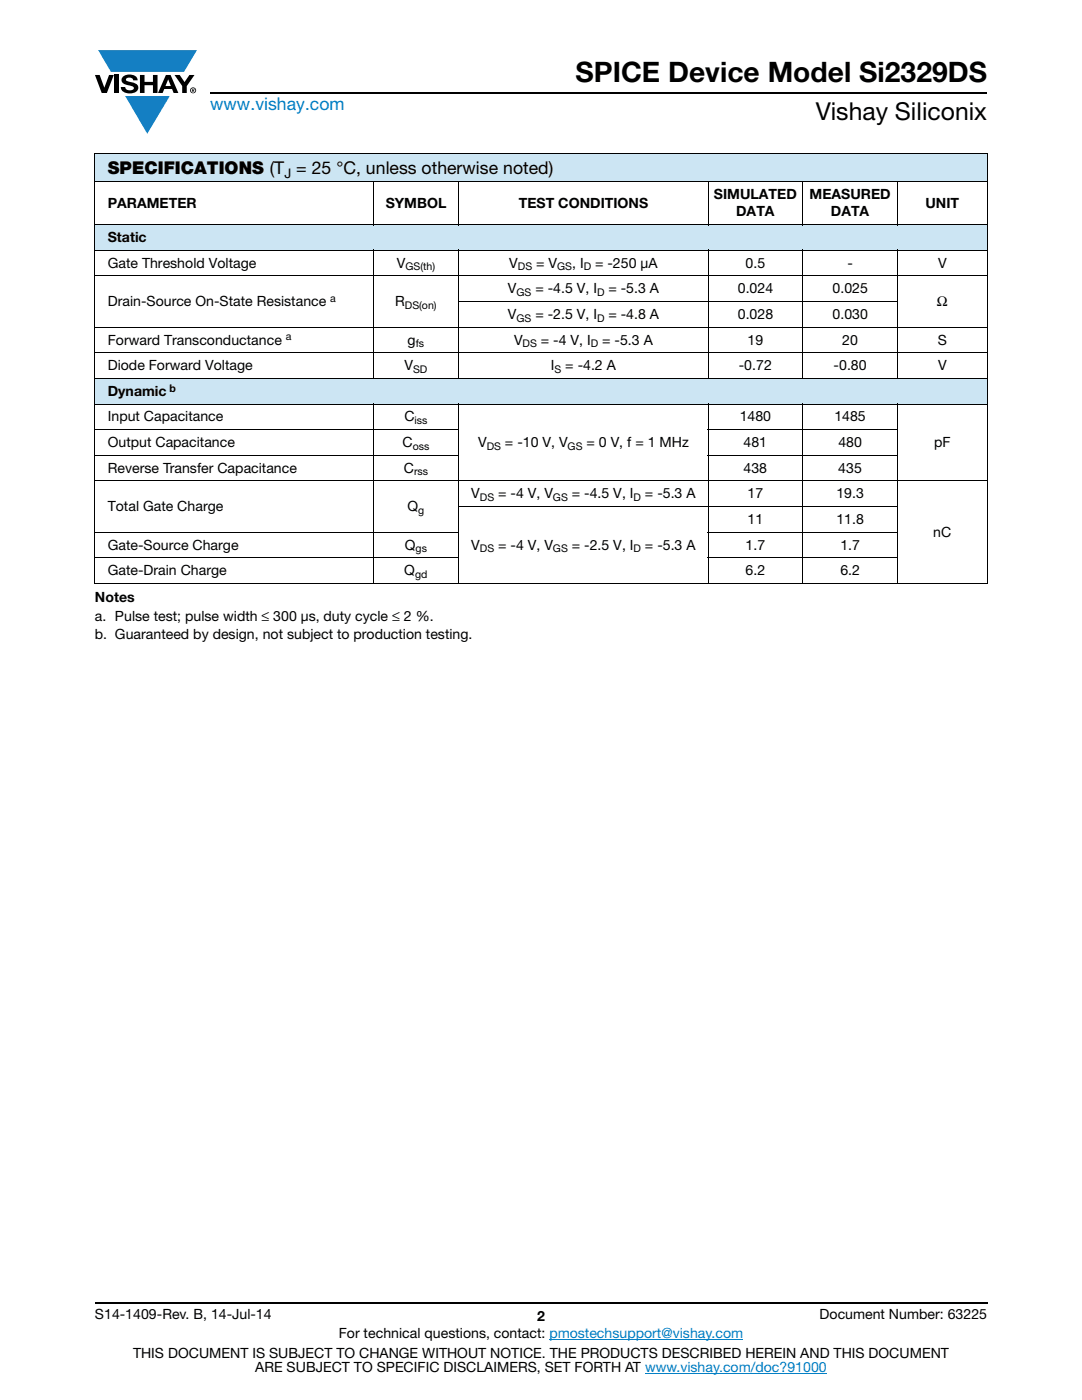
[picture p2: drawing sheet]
<svg xmlns="http://www.w3.org/2000/svg" width="216mm" height="279mm" viewBox="0 0 216 279" stroke-linecap="round" stroke-linejoin="round" font-family="sans-serif">
<defs><g id="words">
<text font-size="5.6" x="114.8" y="16.4">SPICE Device Model Si2329DS</text>
<text font-size="4.9" x="162.8" y="24">Vishay Siliconix</text>
<text font-size="3.5" fill="#007ec4" x="42" y="21.9">www.vishay.com</text>
<text font-size="3.5" x="21.5" y="34.8">SPECIFICATIONS (T = 25 °C, unless otherwise noted)</text>
<g font-size="2.8">
<text x="21.5" y="41.4">PARAMETER</text>
<text x="77" y="41.4">SYMBOL</text>
<text x="103.5" y="41.4">TEST CONDITIONS</text>
<text x="142.5" y="39.7">SIMULATED</text>
<text x="161.5" y="39.7">MEASURED</text>
<text x="184.7" y="41.4">UNIT</text>
<text x="146.9" y="43.2">DATA</text>
<text x="165.8" y="43.2">DATA</text>
<text x="21.5" y="48.3">Static</text>
<text x="21.5" y="53.4">Gate Threshold Voltage</text>
<text x="79.2" y="53.4">V</text>
<text x="101.6" y="53.4">V</text>
<text x="107" y="53.4">= V</text>
<text x="114.2" y="53.4">, I</text>
<text x="118.7" y="53.4">= -250 μA</text>
<text x="148.8" y="53.4">0.5</text>
<text x="169.1" y="53.4">-</text>
<text x="187.2" y="53.4">V</text>
<text x="101.3" y="58.5">V</text>
<text x="106.8" y="58.5">= -4.5 V, I</text>
<text x="121.4" y="58.5">= -5.3 A</text>
<text x="147.2" y="58.5">0.024</text>
<text x="166.1" y="58.5">0.025</text>
<text x="21.5" y="61.1">Drain-Source On-State Resistance</text>
<text x="78.9" y="61.1">R</text>
<text x="101.3" y="63.7">V</text>
<text x="106.8" y="63.7">= -2.5 V, I</text>
<text x="121.4" y="63.7">= -4.8 A</text>
<text x="147.2" y="63.7">0.028</text>
<text x="166.1" y="63.7">0.030</text>
<text x="186.9" y="61.1">Ω</text>
<text x="21.5" y="68.8">Forward Transconductance</text>
<text x="81.3" y="68.8">g</text>
<text x="102.6" y="68.8">V</text>
<text x="107.9" y="68.8">= -4 V, I</text>
<text x="120.2" y="68.8">= -5.3 A</text>
<text x="149.2" y="68.8">19</text>
<text x="168.1" y="68.8">20</text>
<text x="187.1" y="68.8">S</text>
<text x="21.5" y="73.9">Diode Forward Voltage</text>
<text x="80.7" y="73.9">V</text>
<text x="109.9" y="73.9">I</text>
<text x="112.8" y="73.9">= -4.2 A</text>
<text x="147.4" y="73.9">-0.72</text>
<text x="166.3" y="73.9">-0.80</text>
<text x="187.2" y="73.9">V</text>
<text x="21.5" y="79">Dynamic</text>
<text x="21.5" y="84.1">Input Capacitance</text>
<text x="21.5" y="89.2">Output Capacitance</text>
<text x="80.3" y="89.2">C</text>
<text x="80.7" y="84.1">C</text>
<text x="95.4" y="89.2">V</text>
<text x="100.8" y="89.2">= -10 V, V</text>
<text x="117" y="89.2">= 0 V, f = 1 MHz</text>
<text x="147.6" y="84.1">1480</text>
<text x="148.4" y="89.2">481</text>
<text x="166.5" y="84.1">1485</text>
<text x="167.3" y="89.2">480</text>
<text x="186.4" y="89.2">pF</text>
<text x="21.5" y="94.4">Reverse Transfer Capacitance</text>
<text x="80.6" y="94.4">C</text>
<text x="148.4" y="94.4">438</text>
<text x="167.3" y="94.4">435</text>
<text x="94" y="99.5">V</text>
<text x="99.4" y="99.5">= -4 V, V</text>
<text x="114.1" y="99.5">= -4.5 V, I</text>
<text x="128.7" y="99.5">= -5.3 A</text>
<text x="149.2" y="99.5">17</text>
<text x="166.9" y="99.5">19.3</text>
<text x="21.5" y="102">Total Gate Charge</text>
<text x="81.3" y="102">Q</text>
<text x="149.2" y="104.6">11</text>
<text x="166.9" y="104.6">11.8</text>
<text x="186.2" y="107.1">nC</text>
<text x="21.5" y="109.7">Gate-Source Charge</text>
<text x="80.8" y="109.7">Q</text>
<text x="94" y="109.7">V</text>
<text x="99.4" y="109.7">= -4 V, V</text>
<text x="114.1" y="109.7">= -2.5 V, I</text>
<text x="128.7" y="109.7">= -5.3 A</text>
<text x="148.8" y="109.7">1.7</text>
<text x="167.7" y="109.7">1.7</text>
<text x="21.5" y="114.8">Gate-Drain Charge</text>
<text x="80.7" y="114.8">Q</text>
<text x="148.8" y="114.8">6.2</text>
<text x="167.7" y="114.8">6.2</text>
<text x="18.9" y="120.1">Notes</text>
<text x="18.9" y="124">a. Pulse test; pulse width ≤ 300 μs, duty cycle ≤ 2 %.</text>
<text x="18.9" y="127.5">b. Guaranteed by design, not subject to production testing.</text>
<text x="18.9" y="263.3">S14-1409-Rev. B, 14-Jul-14</text>
<text x="107.2" y="263.6">2</text>
<text x="163.6" y="263.3">Document Number: 63225</text>
<text x="67.6" y="267.1">For technical questions, contact: pmostechsupport@vishay.com</text>
<text x="26.5" y="271">THIS DOCUMENT IS SUBJECT TO CHANGE WITHOUT NOTICE. THE PRODUCTS DESCRIBED HEREIN AND THIS DOCUMENT</text>
<text x="50.9" y="273.8">ARE SUBJECT TO SPECIFIC DISCLAIMERS, SET FORTH AT www.vishay.com/doc?91000</text>
</g>
<text font-size="2.6" x="56.8" y="35.5">J</text>
<g font-size="2.1">
<text x="80.9" y="53.9">GS(th)</text>
<text x="103.4" y="53.9">DS</text>
<text x="111.2" y="53.9">GS</text>
<text x="116.5" y="53.9">D</text>
<text x="103.1" y="59.1">GS</text>
<text x="119.1" y="59.1">D</text>
<text x="65.9" y="60.3">a</text>
<text x="80.8" y="61.6">DS(on)</text>
<text x="103.1" y="64.2">GS</text>
<text x="119.1" y="64.2">D</text>
<text x="57" y="67.9">a</text>
<text x="83" y="69.3">fs</text>
<text x="104.3" y="69.3">DS</text>
<text x="117.9" y="69.3">D</text>
<text x="82.4" y="74.4">SD</text>
<text x="110.7" y="74.4">S</text>
<text x="33.8" y="78.2">b</text>
<text x="82.4" y="89.7">oss</text>
<text x="82.7" y="84.6">iss</text>
<text x="97.1" y="89.7">DS</text>
<text x="113.3" y="89.7">GS</text>
<text x="82.6" y="94.9">rss</text>
<text x="95.8" y="100">DS</text>
<text x="110.3" y="100">GS</text>
<text x="126.4" y="100">D</text>
<text x="83.5" y="102.5">g</text>
<text x="82.9" y="110.2">gs</text>
<text x="95.8" y="110.2">DS</text>
<text x="110.3" y="110.2">GS</text>
<text x="126.4" y="110.2">D</text>
<text x="82.8" y="115.3">gd</text>
</g>
</g></defs>
<g fill="#147fc3">
<path d="M19.6 10h19.7l-2.6 4.3h-1.1h-13.5z"/>
<path d="M25 19.2h8.9l-4.5 7.5z"/>
</g>
<g fill="#000">
<path d="M18.9 15h1l.9 2.5 1-2.5h.9l-1.4 3.6h-1zM22.9 15h.9v3.6h-.9zM24.6 15.3a2.1 2.1 0 0 1 2.8 .3l.1 .4h-.9a.79 .79 0 0 0-.7-.5 .79 .79 0 0 0-.8 .4l.3 .3 1 .2a1.08 1.08 0 0 1 1.2 1 1.08 1.08 0 0 1-1.1 1.2 1.73 1.73 0 0 1-2.4-1.2h.9a.96 .96 0 0 0 .8 .6 .96 .96 0 0 0 .9-.4 1.31 1.31 0 0 0-1.2-.6 1.03 1.03 0 0 1-1.1-.6 1.03 1.03 0 0 1 .2-1.1zM27.9 15h.9v1.3h1.7v-1.3h.9v3.6h-.9v-1.6h-1.7v1.6h-.9zM34.8 15h1.1l.9 1.4 1-1.4h1l-1.5 2.2v1.4h-.9v-1.4z"/>
<path d="M33.6 15.9l.5 1.3h-1.1zM33.1 15l-1.6 3.6h1l.3-.8h1.5l.3 .8h1l-1.6-3.6z"/>
<path d="M38.4 17.8h.2v.2h-.2zM38.3 17.7v.7h.1v-.3l.4 .3-.2-.3 .2-.2-.1-.2z"/>
<path d="M38.1 18a.46 .46 0 0 1 .9 0 .46 .46 0 0 1-.9 0zM37.9 18a.6 .6 0 0 0 1.2 0 .6 .6 0 0 0-1.2 0z"/>
</g>
<path d="M42 18.6h155M18.9 260h178.1" fill="none" stroke="#000" stroke-width=".36"/>
<path d="M109.6 267.3h38.7M128.7 274h36.3" fill="none" stroke="#007ec4" stroke-width=".2"/>
<g fill="#cce5f3">
<path d="M18.9 30.7h178.1v5.5h-178.1z"/>
<path d="M18.9 44.9h178.1v5.1h-178.1z"/>
<path d="M18.9 75.5h178.1v5.1h-178.1z"/>
</g>
<g fill="none" stroke="#000" stroke-width=".2">
<path d="M18.9 30.7h178.2M18.9 36.2h178.2M18.9 30.8v85.6M74.4 36.1v8.8M91.5 36.1v8.8M141.3 36.1v8.8M160.2 36.1v8.8M179.1 36.1v8.8M197 30.8v85.6M18.9 44.9h178.2M18.9 50h178.2M18.9 55.1h178.2"/>
<path d="M74.4 49.9v25.7M91.5 49.9v25.7M141.3 49.9v25.7M160.2 49.9v25.7M179.1 49.9v25.7M18.9 65.3h178.2M18.9 70.4h178.2M18.9 75.5h178.2M91.5 60.2h87.7M18.9 80.6h178.2M18.9 85.8h72.8M18.9 90.9h72.8"/>
<path d="M18.9 96h178.2M74.4 80.6v35.9M91.5 80.6v35.9M141.2 85.8h38M141.2 90.9h38M141.3 80.6v35.9M160.2 80.6v35.9M179.1 80.6v35.9M18.9 106.2h72.8M18.9 111.3h72.8M18.9 116.5h178.2M91.5 101.1h87.7"/>
<path d="M141.2 106.2h38M141.2 111.3h38"/>
</g>
<use href="#words"/>
</svg>
